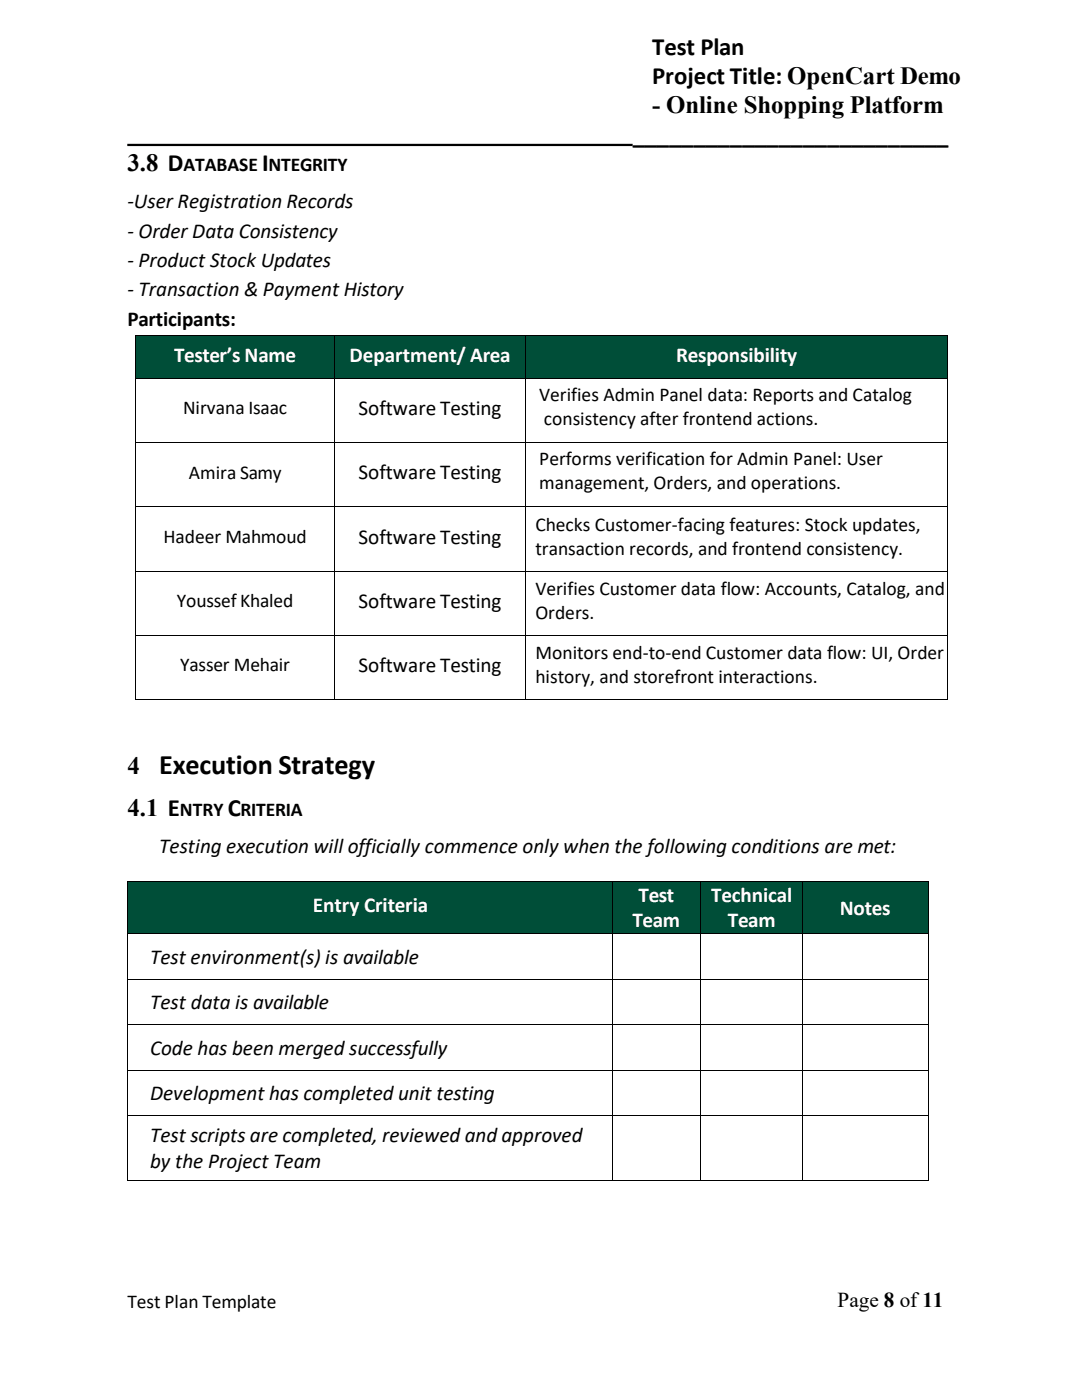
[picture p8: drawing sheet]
<svg xmlns="http://www.w3.org/2000/svg" width="216mm" height="279mm" viewBox="0 0 216 279" stroke-linecap="round" stroke-linejoin="round" font-family="sans-serif">
<defs><g id="words">
<text font-size="5.6" x="31.8" y="154.5">Execution Strategy</text>
<g font-size="5">
<text x="130.1" y="10.9">Test Plan</text>
<text x="130.1" y="16.8">Project Title: OpenCart Demo</text>
<text x="130.1" y="22.6">- Online Shopping Platform</text>
<text x="126.3" y="28.5">__________________________</text>
<text x="25.4" y="34.1">3.8 D</text>
<text x="52.3" y="34.1">I</text>
<text x="25.4" y="154.5">4</text>
<text x="25.4" y="162.9">4.1 E</text>
<text x="45.4" y="162.9">C</text>
</g>
<g font-size="4.2">
<text x="25.4" y="41.5">-User Registration Records</text>
<text x="25.4" y="47.4">- Order Data Consistency</text>
<text x="25.4" y="53.3">- Product Stock Updates</text>
<text x="25.4" y="59.1">- Transaction &amp; Payment History</text>
<text x="25.4" y="65">Participants:</text>
<text x="71.5" y="82.8">Software Testing</text>
<text x="71.5" y="95.6">Software Testing</text>
<text x="71.5" y="108.5">Software Testing</text>
<text x="71.5" y="121.3">Software Testing</text>
<text x="71.5" y="134.1">Software Testing</text>
<text x="31.8" y="170.3">Testing execution will officially commence only when the following conditions are met:</text>
<text x="29.9" y="192.3">Test environment(s) is available</text>
<text x="29.9" y="201.4">Test data is available</text>
<text x="29.9" y="210.5">Code has been merged successfully</text>
<text x="29.9" y="219.5">Development has completed unit testing</text>
<text x="29.9" y="228">Test scripts are completed,reviewed and approved</text>
<text x="29.9" y="233.2">by the Project Team</text>
<text x="167.1" y="260.8">Page 8 of11</text>
</g>
<g font-size="4.2" fill="#fff">
<text x="34.7" y="72.2">Tester’s Name</text>
<text x="69.7" y="72.2">Department/ Area</text>
<text x="134.9" y="72.2">Responsibility</text>
<text x="62.4" y="182.1">Entry Criteria</text>
<text x="126.2" y="184.9">Team</text>
<text x="127.4" y="180.1">Test</text>
<text x="141.9" y="180.1">Technical</text>
<text x="145.2" y="184.9">Team</text>
<text x="167.5" y="182.5">Notes</text>
</g>
<g font-size="3.9">
<text x="36.6" y="34.1">ATABASE NTEGRITY</text>
<text x="36.5" y="82.7">Nirvana Isaac</text>
<text x="107.6" y="80.1">Verifies Admin Panel data: Reports and Catalog</text>
<text x="108.5" y="84.8">consistency after frontend actions.</text>
<text x="37.7" y="95.5">Amira Samy</text>
<text x="107.6" y="92.9">Performs verification for Admin Panel: User</text>
<text x="107.6" y="97.6">management, Orders, and operations.</text>
<text x="106.8" y="106">Checks Customer-facing features: Stock updates,</text>
<text x="32.6" y="108.3">Hadeer Mahmoud</text>
<text x="106.8" y="110.7">transaction records, and frontend consistency.</text>
<text x="106.8" y="118.8">Verifies Customer data flow: Accounts, Catalog, and</text>
<text x="35.3" y="121.1">YoussefKhaled</text>
<text x="106.8" y="123.5">Orders.</text>
<text x="106.8" y="131.6">Monitors end-to-end Customer data flow: UI, Order</text>
<text x="35.9" y="134">Yasser Mehair</text>
<text x="106.8" y="136.4">history, and storefront interactions.</text>
<text x="35.9" y="162.9">NTRY</text>
<text x="48" y="162.9">RITERIA</text>
<text x="25.4" y="261">Test Plan Template</text>
</g>
</g></defs>
<path d="M25.4 28.9h100.8" fill="none" stroke="#000" stroke-width=".45"/>
<g fill="#004e38">
<path d="M27.1 67.1h39.5v8.3h-39.5z" fill-rule="evenodd"/>
<path d="M27.1 67.1h39.5v6.2h-39.5z" fill-rule="evenodd"/>
<path d="M66.8 67.1h37.9v8.3h-37.9z" fill-rule="evenodd"/>
<path d="M66.8 67.1h37.9v6.2h-37.9z" fill-rule="evenodd"/>
<path d="M104.9 67.1h84v8.3h-84z" fill-rule="evenodd"/>
<path d="M104.9 67.1h84v6.2h-84z" fill-rule="evenodd"/>
</g>
<g fill="#000">
<path d="M26.9 66.9h.2v.2h-.2z" fill-rule="evenodd"/>
<path d="M26.9 66.9h.2v.2h-.2z" fill-rule="evenodd"/>
<path d="M26.9 75.4h.2v.2h-.2z" fill-rule="evenodd"/>
<path d="M66.6 66.9h.2v.2h-.2z" fill-rule="evenodd"/>
<path d="M66.6 75.4h.2v.2h-.2z" fill-rule="evenodd"/>
<path d="M104.7 66.9h.2v.2h-.2z" fill-rule="evenodd"/>
<path d="M104.7 75.4h.2v.2h-.2z" fill-rule="evenodd"/>
<path d="M188.9 66.9h.2v.2h-.2z" fill-rule="evenodd"/>
<path d="M188.9 66.9h.2v.2h-.2z" fill-rule="evenodd"/>
<path d="M188.9 75.4h.2v.2h-.2z" fill-rule="evenodd"/>
<path d="M26.9 88.2h.2v.2h-.2z" fill-rule="evenodd"/>
<path d="M66.6 88.2h.2v.2h-.2z" fill-rule="evenodd"/>
<path d="M104.7 88.2h.2v.2h-.2z" fill-rule="evenodd"/>
<path d="M188.9 88.2h.2v.2h-.2z" fill-rule="evenodd"/>
<path d="M26.9 101.1h.2v.1h-.2z" fill-rule="evenodd"/>
<path d="M26.9 113.9h.2v.2h-.2z" fill-rule="evenodd"/>
<path d="M66.6 101.1h.2v.1h-.2z" fill-rule="evenodd"/>
<path d="M66.6 113.9h.2v.2h-.2z" fill-rule="evenodd"/>
<path d="M104.7 101.1h.2v.1h-.2z" fill-rule="evenodd"/>
<path d="M104.7 113.9h.2v.2h-.2z" fill-rule="evenodd"/>
<path d="M188.9 101.1h.2v.1h-.2z" fill-rule="evenodd"/>
<path d="M188.9 113.9h.2v.2h-.2z" fill-rule="evenodd"/>
<path d="M26.9 126.7h.2v.2h-.2z" fill-rule="evenodd"/>
<path d="M26.9 139.5h.2v.2h-.2z" fill-rule="evenodd"/>
<path d="M26.9 139.5h.2v.2h-.2z" fill-rule="evenodd"/>
<path d="M66.6 126.7h.2v.2h-.2z" fill-rule="evenodd"/>
<path d="M66.6 139.5h.2v.2h-.2z" fill-rule="evenodd"/>
<path d="M104.7 126.7h.2v.2h-.2z" fill-rule="evenodd"/>
<path d="M104.7 139.5h.2v.2h-.2z" fill-rule="evenodd"/>
<path d="M188.9 126.7h.2v.2h-.2z" fill-rule="evenodd"/>
<path d="M188.9 139.5h.2v.2h-.2z" fill-rule="evenodd"/>
<path d="M188.9 139.5h.2v.2h-.2z" fill-rule="evenodd"/>
</g>
<g fill="none" stroke="#000" stroke-width=".2">
<path d="M27 67.1v8.3M27 75.6v12.6M27.1 67h39.5M27.1 75.5h39.5M66.7 67.1v8.3M66.7 75.6v12.6M66.8 67h37.9M66.8 75.5h37.9M104.8 67.1v8.3M104.8 75.6v12.6M104.9 67h84M104.9 75.5h84"/>
<path d="M189 67.1v8.3M189 75.6v12.6M27 88.4v12.7M27.1 88.3h39.5M66.7 88.4v12.7M66.8 88.3h37.9M104.8 88.4v12.7M104.9 88.3h84M189 88.4v12.7M27 101.2v12.7M27 114.1v12.6M27.1 101.2h39.5"/>
<path d="M27.1 114h39.5M66.7 101.2v12.7M66.7 114.1v12.6M66.8 101.2h37.9M66.8 114h37.9M104.8 101.2v12.7M104.8 114.1v12.6M104.9 101.2h84M104.9 114h84M189 101.2v12.7M189 114.1v12.6M27 126.9v12.6"/>
<path d="M27.1 126.8h39.5M27.1 139.6h39.5M66.7 126.9v12.6M66.8 126.8h37.9M66.8 139.6h37.9M104.8 126.9v12.6M104.9 126.8h84M104.9 139.6h84M189 126.9v12.6"/>
</g>
<g fill="#004e38">
<path d="M25.5 176h96.7v10.3h-96.7z" fill-rule="evenodd"/>
<path d="M25.5 176h96.7v7.2h-96.7z" fill-rule="evenodd"/>
<path d="M122.4 176h17.2v10.3h-17.2z" fill-rule="evenodd"/>
<path d="M122.4 176h17.2v5.1h-17.2z" fill-rule="evenodd"/>
<path d="M122.4 181.1h17.2v4.8h-17.2z" fill-rule="evenodd"/>
<path d="M139.9 176h20.1v10.3h-20.1z" fill-rule="evenodd"/>
<path d="M139.9 176h20.1v5.1h-20.1z" fill-rule="evenodd"/>
<path d="M139.9 181.1h20.1v4.8h-20.1z" fill-rule="evenodd"/>
<path d="M160.1 176h25.1v10.3h-25.1z" fill-rule="evenodd"/>
<path d="M160.1 176h25.1v7.7h-25.1z" fill-rule="evenodd"/>
</g>
<g fill="#000">
<path d="M25.3 175.8h.2v.2h-.2z" fill-rule="evenodd"/>
<path d="M25.3 175.8h.2v.2h-.2z" fill-rule="evenodd"/>
<path d="M122.2 175.8h.2v.2h-.2z" fill-rule="evenodd"/>
<path d="M139.6 175.8h.2v.2h-.2z" fill-rule="evenodd"/>
<path d="M160 175.8h.1v.2h-.1z" fill-rule="evenodd"/>
<path d="M185.2 175.8h.1v.2h-.1z" fill-rule="evenodd"/>
<path d="M185.2 175.8h.1v.2h-.1z" fill-rule="evenodd"/>
<path d="M25.3 186.3h.2v.2h-.2z" fill-rule="evenodd"/>
<path d="M25.3 195.4h.2v.1h-.2z" fill-rule="evenodd"/>
<path d="M122.2 186.3h.2v.2h-.2z" fill-rule="evenodd"/>
<path d="M122.2 195.4h.2v.1h-.2z" fill-rule="evenodd"/>
<path d="M139.6 186.3h.2v.2h-.2z" fill-rule="evenodd"/>
<path d="M139.6 195.4h.2v.1h-.2z" fill-rule="evenodd"/>
<path d="M160 186.3h.1v.2h-.1z" fill-rule="evenodd"/>
<path d="M160 195.4h.1v.1h-.1z" fill-rule="evenodd"/>
<path d="M185.2 186.3h.1v.2h-.1z" fill-rule="evenodd"/>
<path d="M185.2 195.4h.1v.1h-.1z" fill-rule="evenodd"/>
<path d="M25.3 204.4h.2v.2h-.2z" fill-rule="evenodd"/>
<path d="M25.3 213.5h.2v.1h-.2z" fill-rule="evenodd"/>
<path d="M122.2 204.4h.2v.2h-.2z" fill-rule="evenodd"/>
<path d="M122.2 213.5h.2v.1h-.2z" fill-rule="evenodd"/>
<path d="M139.6 204.4h.2v.2h-.2z" fill-rule="evenodd"/>
<path d="M139.6 213.5h.2v.1h-.2z" fill-rule="evenodd"/>
<path d="M160 204.4h.1v.2h-.1z" fill-rule="evenodd"/>
<path d="M160 213.5h.1v.1h-.1z" fill-rule="evenodd"/>
<path d="M185.2 204.4h.1v.2h-.1z" fill-rule="evenodd"/>
<path d="M185.2 213.5h.1v.1h-.1z" fill-rule="evenodd"/>
<path d="M25.3 222.5h.2v.2h-.2z" fill-rule="evenodd"/>
<path d="M25.3 235.6h.2v.1h-.2z" fill-rule="evenodd"/>
<path d="M25.3 235.6h.2v.1h-.2z" fill-rule="evenodd"/>
<path d="M122.2 222.5h.2v.2h-.2z" fill-rule="evenodd"/>
<path d="M122.2 235.6h.2v.1h-.2z" fill-rule="evenodd"/>
<path d="M139.6 222.5h.2v.2h-.2z" fill-rule="evenodd"/>
<path d="M139.6 235.6h.2v.1h-.2z" fill-rule="evenodd"/>
<path d="M160 222.5h.1v.2h-.1z" fill-rule="evenodd"/>
<path d="M160 235.6h.1v.1h-.1z" fill-rule="evenodd"/>
<path d="M185.2 222.5h.1v.2h-.1z" fill-rule="evenodd"/>
<path d="M185.2 235.6h.1v.1h-.1z" fill-rule="evenodd"/>
<path d="M185.2 235.6h.1v.1h-.1z" fill-rule="evenodd"/>
</g>
<g fill="none" stroke="#000" stroke-width=".2">
<path d="M25.4 176v10.3M25.5 175.9h96.7M122.3 176v10.3M122.4 175.9h17.2M139.7 176v10.3M139.8 175.9h20.2M160.1 176v10.3M160.1 175.9h25.1M185.2 176v10.3M25.4 186.5v8.9M25.4 195.5v8.9M25.5 186.4h96.7"/>
<path d="M25.5 195.4h96.7M122.3 186.5v8.9M122.3 195.5v8.9M122.4 186.4h17.2M122.4 195.4h17.2M139.7 186.5v8.9M139.7 195.5v8.9M139.8 186.4h20.2M139.8 195.4h20.2M160.1 186.5v8.9M160.1 195.5v8.9M160.1 186.4h25.1"/>
<path d="M160.1 195.4h25.1M185.2 186.5v8.9M185.2 195.5v8.9M25.4 204.6v8.9M25.4 213.6v8.9M25.5 204.5h96.7M25.5 213.6h96.7M122.3 204.6v8.9M122.3 213.6v8.9M122.4 204.5h17.2M122.4 213.6h17.2M139.7 204.6v8.9"/>
<path d="M139.7 213.6v8.9M139.8 204.5h20.2M139.8 213.6h20.2M160.1 204.6v8.9M160.1 213.6v8.9M160.1 204.5h25.1M160.1 213.6h25.1M185.2 204.6v8.9M185.2 213.6v8.9M25.4 222.7v12.9M25.5 222.6h96.7M25.5 235.7h96.7"/>
<path d="M122.3 222.7v12.9M122.4 222.6h17.2M122.4 235.7h17.2M139.7 222.7v12.9M139.8 222.6h20.2M139.8 235.7h20.2M160.1 222.7v12.9M160.1 222.6h25.1M160.1 235.7h25.1M185.2 222.7v12.9"/>
</g>
<use href="#words"/>
</svg>
